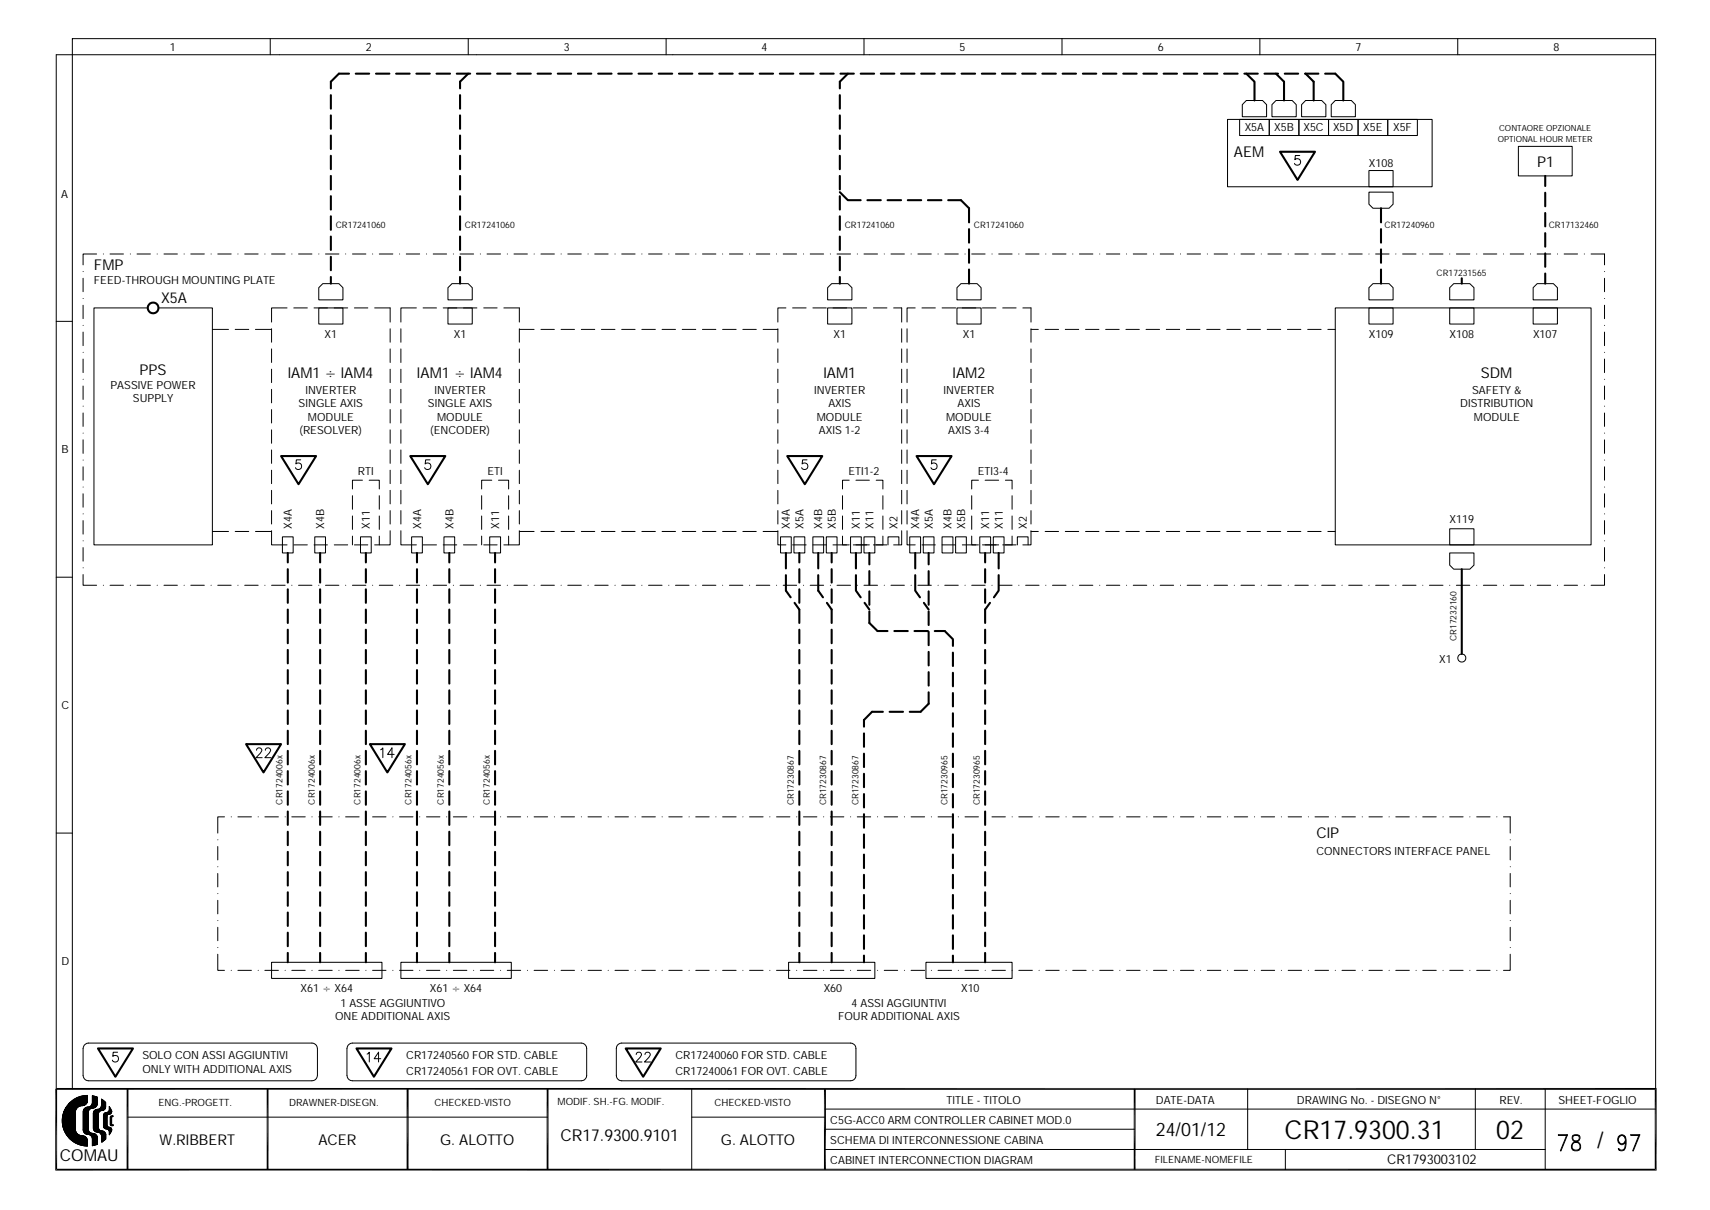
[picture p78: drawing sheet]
<svg xmlns="http://www.w3.org/2000/svg" width="297mm" height="210mm" viewBox="0 0 297 210" stroke-linecap="round" stroke-linejoin="round" font-family="sans-serif">
<defs><g id="words">
<g font-size="4.5">
<text x="222.9" y="197.5">CR17.9300.31</text>
<text x="259.6" y="197.5">02</text>
</g>
<text font-size="3.9" x="277.1" y="199.2">/</text>
<text font-size="3.2" x="200.5" y="197.1">24/01/12</text>
<g font-size="2.9">
<text x="10.4" y="201.5">COMAU</text>
<text x="97.2" y="198">CR17.9300.9101</text>
</g>
<g font-size="2.6">
<text x="214.1" y="27.3">AEM</text>
<text x="266.7" y="28.9">P1</text>
<text x="16.3" y="46.9">FMP</text>
<text x="28" y="52.5">X5A</text>
<text x="24.2" y="65.1">PPS</text>
<text x="49.9" y="65.6">IAM1 ÷ IAM4</text>
<text x="72.3" y="65.6">IAM1 ÷ IAM4</text>
<text x="142.9" y="65.6">IAM1</text>
<text x="165.3" y="65.6">IAM2</text>
<text x="256.9" y="65.6">SDM</text>
<text x="228.4" y="145.5">CIP</text>
<text x="27.7" y="198.7">W.RIBBERT</text>
<text x="55.2" y="198.7">ACER</text>
<text x="76.4" y="198.7">G. ALOTTO</text>
<text x="125.1" y="198.7">G. ALOTTO</text>
</g>
<text font-size="2.3" x="240.7" y="202">CR1793003102</text>
<g font-size="1.9">
<text x="29.4" y="8.8">1</text>
<text x="63.5" y="8.8">2</text>
<text x="97.8" y="8.8">3</text>
<text x="132.1" y="8.8">4</text>
<text x="166.5" y="8.8">5</text>
<text x="200.9" y="8.8">6</text>
<text x="235.2" y="8.8">7</text>
<text x="269.5" y="8.8">8</text>
<text x="216" y="22.8">X5A</text>
<text x="221.1" y="22.8">X5B</text>
<text x="226.2" y="22.8">X5C</text>
<text x="231.3" y="22.8">X5D</text>
<text x="236.5" y="22.8">X5E</text>
<text x="241.7" y="22.8">X5F</text>
<text x="237.5" y="28.9">X108</text>
<text x="10.6" y="34.3">A</text>
<text x="16.3" y="49.2">FEED-THROUGH MOUNTING PLATE</text>
<text x="56.3" y="58.6">X1</text>
<text x="78.7" y="58.6">X1</text>
<text x="144.6" y="58.6">X1</text>
<text x="167" y="58.6">X1</text>
<text x="237.5" y="58.6">X109</text>
<text x="251.5" y="58.6">X108</text>
<text x="266" y="58.6">X107</text>
<text x="19.2" y="67.4">PASSIVE POWER</text>
<text x="23.1" y="69.8">SUPPLY</text>
<text x="51.8" y="70.7">SINGLE AXIS</text>
<text x="53" y="68.4">INVERTER</text>
<text x="74.3" y="70.7">SINGLE AXIS</text>
<text x="75.4" y="68.4">INVERTER</text>
<text x="141.3" y="68.4">INVERTER</text>
<text x="143.7" y="70.7">AXIS</text>
<text x="163.7" y="68.4">INVERTER</text>
<text x="166.1" y="70.7">AXIS</text>
<text x="253.3" y="70.7">DISTRIBUTION</text>
<text x="255.4" y="68.4">SAFETY &amp;</text>
<text x="52" y="75.4">(RESOLVER)</text>
<text x="53.4" y="73">MODULE</text>
<text x="74.6" y="75.4">(ENCODER)</text>
<text x="75.8" y="73">MODULE</text>
<text x="141.7" y="73">MODULE</text>
<text x="142.1" y="75.4">AXIS 1-2</text>
<text x="164.1" y="73">MODULE</text>
<text x="164.5" y="75.4">AXIS 3-4</text>
<text x="255.7" y="73">MODULE</text>
<text x="10.7" y="78.6">B</text>
<text x="62.1" y="82.4">RTI</text>
<text x="84.6" y="82.4">ETI</text>
<text x="147.2" y="82.4">ETI1-2</text>
<text x="169.6" y="82.4">ETI3-4</text>
<text x="50.6" y="91.7" transform="rotate(-90 50.6 91.7)">X4A</text>
<text x="56.2" y="91.7" transform="rotate(-90 56.2 91.7)">X4B</text>
<text x="64.2" y="91.7" transform="rotate(-90 64.2 91.7)">X11</text>
<text x="73" y="91.7" transform="rotate(-90 73 91.7)">X4A</text>
<text x="78.7" y="91.7" transform="rotate(-90 78.7 91.7)">X4B</text>
<text x="86.6" y="91.7" transform="rotate(-90 86.6 91.7)">X11</text>
<text x="137.1" y="91.7" transform="rotate(-90 137.1 91.7)">X4A</text>
<text x="139.4" y="91.7" transform="rotate(-90 139.4 91.7)">X5A</text>
<text x="142.7" y="91.7" transform="rotate(-90 142.7 91.7)">X4B</text>
<text x="145" y="91.7" transform="rotate(-90 145 91.7)">X5B</text>
<text x="149.2" y="91.7" transform="rotate(-90 149.2 91.7)">X11</text>
<text x="151.5" y="91.7" transform="rotate(-90 151.5 91.7)">X11</text>
<text x="155.7" y="91.7" transform="rotate(-90 155.7 91.7)">X2</text>
<text x="159.5" y="91.7" transform="rotate(-90 159.5 91.7)">X4A</text>
<text x="161.8" y="91.7" transform="rotate(-90 161.8 91.7)">X5A</text>
<text x="165.1" y="91.7" transform="rotate(-90 165.1 91.7)">X4B</text>
<text x="167.4" y="91.7" transform="rotate(-90 167.4 91.7)">X5B</text>
<text x="171.6" y="91.7" transform="rotate(-90 171.6 91.7)">X11</text>
<text x="174" y="91.7" transform="rotate(-90 174 91.7)">X11</text>
<text x="178.2" y="91.7" transform="rotate(-90 178.2 91.7)">X2</text>
<text x="251.5" y="90.8">X119</text>
<text x="249.7" y="115.1">X1</text>
<text x="10.6" y="123">C</text>
<text x="228.4" y="148.2">CONNECTORS INTERFACE PANEL</text>
<text x="10.7" y="167.4">D</text>
<text x="52.2" y="172.1">X61 ÷ X64</text>
<text x="74.6" y="172.1">X61 ÷ X64</text>
<text x="142.9" y="172.1">X60</text>
<text x="166.8" y="172.1">X10</text>
<text x="58.1" y="177">ONE ADDITIONAL AXIS</text>
<text x="59.1" y="174.6">1 ASSE AGGIUNTIVO</text>
<text x="145.4" y="177">FOUR ADDITIONAL AXIS</text>
<text x="147.7" y="174.6">4 ASSI AGGIUNTIVI</text>
<text x="24.7" y="183.8">SOLO CON ASSI AGGIUNTIVI</text>
<text x="70.5" y="183.8">CR17240560 FOR STD. CABLE</text>
<text x="117.2" y="183.8">CR17240060 FOR STD. CABLE</text>
<text x="24.7" y="186.1">ONLY WITH ADDITIONAL AXIS</text>
<text x="70.5" y="186.6">CR17240561 FOR OVT. CABLE</text>
<text x="117.2" y="186.6">CR17240061 FOR OVT. CABLE</text>
<text x="164.2" y="191.5">TITLE - TITOLO</text>
<text x="200.6" y="191.5">DATE-DATA</text>
<text x="225" y="191.5">DRAWING No. - DISEGNO N°</text>
<text x="260.2" y="191.5">REV.</text>
<text x="270.4" y="191.5">SHEET-FOGLIO</text>
<text x="144.1" y="195">C5G-ACC0 ARM CONTROLLER CABINET MOD.0</text>
<text x="144.1" y="198.5">SCHEMA DI INTERCONNESSIONE CABINA</text>
<text x="144.1" y="202">CABINET INTERCONNECTION DIAGRAM</text>
</g>
<g font-size="1.7">
<text x="27.5" y="191.9">ENG.-PROGETT.</text>
<text x="50.2" y="191.9">DRAWNER-DISEGN.</text>
<text x="75.4" y="191.9">CHECKED-VISTO</text>
<text x="96.7" y="191.7">MODIF. SH.-FG. MODIF.</text>
<text x="124" y="191.9">CHECKED-VISTO</text>
<text x="200.4" y="201.7">FILENAME-NOMEFILE</text>
</g>
<g font-size="1.5">
<text x="260.1" y="22.7">CONTAORE OPZIONALE</text>
<text x="259.9" y="24.7">OPTIONAL HOUR METER</text>
<text x="58.3" y="39.6">CR17241060</text>
<text x="80.7" y="39.6">CR17241060</text>
<text x="146.6" y="39.6">CR17241060</text>
<text x="169" y="39.6">CR17241060</text>
<text x="240.2" y="39.6">CR17240960</text>
<text x="268.7" y="39.6">CR17132460</text>
<text x="249.3" y="47.8">CR17231565</text>
<text x="252.7" y="111.2" transform="rotate(-90 252.7 111.2)">CR17232160</text>
<text x="49" y="139.6" transform="rotate(-90 49 139.6)">CR1724006x</text>
<text x="54.6" y="139.6" transform="rotate(-90 54.6 139.6)">CR1724006x</text>
<text x="62.5" y="139.6" transform="rotate(-90 62.5 139.6)">CR1724006x</text>
<text x="71.4" y="139.6" transform="rotate(-90 71.4 139.6)">CR1724056x</text>
<text x="77" y="139.6" transform="rotate(-90 77 139.6)">CR1724056x</text>
<text x="85" y="139.6" transform="rotate(-90 85 139.6)">CR1724056x</text>
<text x="137.8" y="139.7" transform="rotate(-90 137.8 139.7)">CR17230867</text>
<text x="143.4" y="139.7" transform="rotate(-90 143.4 139.7)">CR17230867</text>
<text x="149" y="139.7" transform="rotate(-90 149 139.7)">CR17230867</text>
<text x="164.4" y="139.7" transform="rotate(-90 164.4 139.7)">CR17230965</text>
<text x="170" y="139.7" transform="rotate(-90 170 139.7)">CR17230965</text>
</g>
</g></defs>
<g fill="none" stroke="#000" stroke-width=".17">
<path d="M46.9 6.7v2.8M81.2 6.7v2.8M115.6 6.7v2.8M149.9 6.7v2.8M184.3 6.7v2.8M216.2 17.4h2.9l.7 .8v2h-4.3v-2zM218.6 6.7v2.8M221.4 17.4h2.8l.7 .8v2h-4.2v-2zM226.5 17.4h2.8l.7 .8v2h-4.2v-2zM231.7 17.4h2.8l.7 .8v2h-4.2v-2zM252.9 6.7v2.8M287.3 9.5h-277.5v179.4"/>
<path d="M213 20.7h35.5v11.7h-35.5zM215.1 20.7h5.1v2.8h-5.1zM220.2 20.7h5.2v2.8h-5.2zM225.4 20.7h5.1v2.8h-5.1zM225.5 27h-.8v.7a.57 .57 0 0 1 .8 0 .57 .57 0 0 1-.1 .8 .57 .57 0 0 1-.8-.2M230.5 20.7h5.1v2.8h-5.1zM235.6 20.7h5.2v2.8h-5.2zM237.5 33.3h4.2v2.1l-.7 .7h-2.8l-.7-.7zM237.5 29.6h4.2v2.8h-4.2zM240.8 20.7h5.1v2.8h-5.1zM263.4 25.4h9.4v5.1h-9.4zM9.8 55.7h2.8"/>
<path d="M14.4 47.1h.1M14.4 51.8h.1M14.4 56.4h.1M14.4 48.3v2.3M14.4 53v2.3M14.4 57.6v2.4M16.8 44.1h-2.4v1.8M17.9 44.1h.1M19.1 44.1h2.3M22.6 44.1h.1M23.8 44.1h2.3M25.6 53.4h-9.3v41.1h20.6v-41.1h-9.4"/>
<path d="M27.3 44.1h.1M28.4 44.1h2.4M31.9 44.1h.1M33.1 44.1h2.4M36.6 44.1h.1M36.9 57.1h2.7M37.8 44.1h2.3M40.8 57.1h2.4M41.3 44.1h.1M42.5 44.1h2.3M44.3 57.1h2.8M46 44.1h.1"/>
<path d="M47.1 44.1h2.4M47.1 57v2.4M49.8 53.4h-2.7v2.5M50.6 44.1h.1M51 53.4h2.3M51.8 44.1h2.3M54.5 53.4h2.3M55.3 53.4h4.2v2.8h-4.2zM55.3 49.9l.7-.7h2.8l.7 .7v2.1h-4.2zM55.3 44.1h.1M56.5 44.1h2.3M58 53.4h2.3"/>
<path d="M60 44.1h.1M61.2 44.1h2.3M61.5 53.4h2.3M64.6 44.1h.1M65 53.4h2.7v2.5M65.8 44.1h2.4M67.7 57v2.4M69.3 44.1h.1M69.6 57v2.4M70.5 44.1h2.3M72.2 53.4h-2.6v2.5M73.4 53.4h2.3"/>
<path d="M74 44.1h.1M75.2 44.1h2.3M76.9 53.4h2.3M77.7 53.4h4.2v2.8h-4.2zM77.7 49.9l.7-.7h2.8l.7 .7v2.1h-4.2zM78.7 44.1h.1M79.8 44.1h2.4M80.4 53.4h2.3M83.3 44.1h.1M83.9 53.4h2.4M84.5 44.1h2.3M87.4 53.4h2.7v2.5"/>
<path d="M88 44.1h.1M89.2 44.1h2.3M90.1 57.1h2.6M90.1 57v2.4M92.7 44.1h.1M93.9 44.1h2.3M93.9 57.1h2.3M97.3 44.1h.1M97.3 57.1h2.4M98.5 44.1h2.4M100.9 57.1h2.3M102 44.1h.1"/>
<path d="M103.2 44.1h2.3M104.4 57.1h2.3M106.7 44.1h.1M107.9 44.1h2.3M107.9 57.1h2.3M111.4 44.1h.1M111.4 57.1h2.3M112.5 44.1h2.4M114.9 57.1h2.3M116 44.1h.1M117.2 44.1h2.3M118.4 57.1h2.3"/>
<path d="M120.7 44.1h.1M121.9 44.1h2.3M121.9 57.1h2.3M125.4 44.1h.1M125.4 57.1h2.3M126.6 44.1h2.3M128.9 57.1h2.3M130 44.1h.1M131.2 44.1h2.4M132.4 57.1h2.6M134.7 44.1h.1M135 57v2.4"/>
<path d="M135.9 44.1h2.3M136.4 53.4h-1.4v2.5M137.5 53.4h2.4M139.4 44.1h.1M140.6 44.1h2.3M141 53.4h2.4M143.6 49.9l.7-.7h2.8l.7 .7v2.1h-4.2zM143.6 53.4h4.2v2.8h-4.2zM144.1 44.1h.1M144.5 53.4h2.4M145.2 44.1h2.4M148 53.4h2.4"/>
<path d="M148.7 44.1h.1M149.9 44.1h2.4M151.5 53.4h2.4M153.4 44.1h.1M154.6 44.1h2.3M155 53.4h1.4v2.5M156.4 57v2.4M157.4 57v2.4M158.1 44.1h.1M158.8 53.4h-1.4v2.5M159.3 44.1h2.3M160 53.4h2.3"/>
<path d="M162.8 44.1h.1M163.4 53.4h2.4M163.9 44.1h2.4M166 49.9l.7-.7h2.8l.7 .7v2.1h-4.2zM166 53.4h4.2v2.8h-4.2zM167 53.4h2.3M167.4 44.1h.1M168.6 44.1h2.3M170.5 53.4h2.3M172.1 44.1h.1M173.3 44.1h2.3M174 53.4h2.3"/>
<path d="M176.8 44.1h.1M177.5 53.4h1.4v2.5M177.9 44.1h2.4M178.9 57.1h1.2M178.9 57v2.4M181.3 57.1h2.4M181.4 44.1h.1M182.6 44.1h2.4M184.8 57.1h2.4M186.1 44.1h.1M187.3 44.1h2.3M188.3 57.1h2.4"/>
<path d="M190.8 44.1h.1M191.8 57.1h2.4M192 44.1h2.3M195.3 57.1h2.4M195.5 44.1h.1M196.6 44.1h2.4M198.8 57.1h2.4M200.1 44.1h.1M201.3 44.1h2.3M202.4 57.1h2.3M204.8 44.1h.1M205.8 57.1h2.4"/>
<path d="M206 44.1h2.3M209.4 57.1h2.3M209.5 44.1h.1M210.7 44.1h2.3M212.9 57.1h2.3M214.1 44.1h.1M215.3 44.1h2.4M216.4 57.1h2.3M218.8 44.1h.1M219.9 57.1h2.3M220 44.1h2.3M223.4 57.1h2.3"/>
<path d="M223.5 44.1h.1M224.7 44.1h2.3M226.9 57.1h2.3M228.2 44.1h.1M229.3 44.1h2.4M230.4 57.1h1.3M231.7 53.4h44.4v41.1h-44.4zM232.8 44.1h.1M234 44.1h2.3M237.5 53.4h4.2v2.8h-4.2zM237.5 44.1h.1M238.2 49.2h2.8l.7 .7v2.1h-4.2v-2.1z"/>
<path d="M238.7 44.1h2.3M242.2 44.1h.1M243.4 44.1h2.3M246.8 44.1h.1M248 44.1h2.4M251.5 53.4h4.2v2.8h-4.2zM251.5 49.9l.7-.7h2.8l.7 .7v2.1h-4.2zM251.5 44.1h.1M252.7 44.1h2.3M256.2 44.1h.1M257.4 44.1h2.3M260.9 44.1h.1"/>
<path d="M262 44.1h2.4M265.5 44.1h.1M266 49.9l.7-.7h2.8l.7 .7v2.1h-4.2zM266 53.4h4.2v2.8h-4.2zM266.7 44.1h2.3M270.2 44.1h.1M271.4 44.1h2.3M274.9 44.1h.1M276.1 44.1h2.3v1.8M278.4 48.3v2.3M278.4 53v2.3M278.4 57.6v2.4"/>
<path d="M278.4 47.1h.1M278.4 51.8h.1M278.4 56.4h.1M14.4 61.1h.1M14.4 65.8h.1M14.4 70.5h.1M14.4 75.1h.1M14.4 79.8h.1M14.4 62.3v2.3M14.4 67v2.3M14.4 71.6v2.4M14.4 76.3v2.3"/>
<path d="M47.1 60.5v2.4M47.1 64v2.4M47.1 67.5v2.4M47.1 71v2.4M47.1 74.6v2.3M47.1 78.1v2.3M52.2 79.8h-.8v.7a.56 .56 0 0 1 .8 0 .56 .56 0 0 1-.1 .8 .56 .56 0 0 1-.8-.2M67.7 60.5v2.4M67.7 64v2.4M67.7 67.5v2.4M67.7 71v2.4M67.7 74.6v2.3"/>
<path d="M67.7 78.1v2.3M69.6 60.5v2.4M69.6 64v2.4M69.6 67.5v2.4M69.6 71v2.4M69.6 74.6v2.3M69.6 78.1v2.3M74.6 79.8h-.7l-.1 .7a.57 .57 0 0 1 .8 0 .57 .57 0 0 1-.1 .8 .57 .57 0 0 1-.8-.2M90.1 60.5v2.4M90.1 64v2.4M90.1 67.5v2.4M90.1 71v2.4"/>
<path d="M90.1 74.6v2.3M90.1 78.1v2.3M135 60.5v2.4M135 64v2.4M135 67.5v2.4M135 71v2.4M135 74.6v2.3M135 78.1v2.3M140 79.8h-.7l-.1 .7a.57 .57 0 0 1 .8 0 .57 .57 0 0 1-.1 .8 .57 .57 0 0 1-.8-.2M156.4 60.5v2.4M156.4 64v2.4M156.4 67.5v2.4"/>
<path d="M156.4 71v2.4M156.4 74.6v2.3M156.4 78.1v2.3M157.4 60.5v2.4M157.4 64v2.4M157.4 67.5v2.4M157.4 71v2.4M157.4 74.6v2.3M157.4 78.1v2.3M162.4 79.8h-.7l-.1 .7a.56 .56 0 0 1 .9 0 .56 .56 0 0 1-.2 .8 .56 .56 0 0 1-.8-.2M178.9 60.5v2.4M178.9 64v2.4"/>
<path d="M178.9 67.5v2.4M178.9 71v2.4M178.9 74.6v2.3M178.9 78.1v2.3M278.4 62.3v2.3M278.4 67v2.3M278.4 71.6v2.4M278.4 76.3v2.3M278.4 61.1h.1M278.4 65.8h.1M278.4 70.5h.1M278.4 75.1h.1"/>
<path d="M278.4 79.8h.1M14.4 99.7v1.8h2.4M14.4 84.5h.1M14.4 89.1h.1M14.4 93.8h.1M14.4 98.5h.1M14.4 81v2.3M14.4 85.7v2.3M14.4 90.3v2.4M14.4 95v2.3M36.9 92.2h2.7M40.8 92.2h2.4"/>
<path d="M44.3 92.2h2.8M47.1 92.1v2.4h2.7M47.1 81.6v2.3M47.1 85.1v2.3M47.1 88.6v2.3M49 93.1h1.9v2.8h-1.9zM51 94.5h2.3M54.5 94.5h2.3M54.6 93.1h1.9v2.8h-1.9zM58 94.5h2.3M61.2 86v2.3M61.2 89.5v2.3"/>
<path d="M61.2 93v1.5M61.5 94.5h2.3M62.5 93.1h1.9v2.8h-1.9zM62.9 83.3h-1.7v1.5M64.1 83.3h1.7v1.5M65.8 86v2.3M65.8 89.5v2.3M65.8 93v1.5M67.7 92.1v2.4h-2.7M67.7 81.6v2.3M67.7 85.1v2.3M67.7 88.6v2.3"/>
<path d="M69.6 92.1v2.4h2.6M69.6 81.6v2.3M69.6 85.1v2.3M69.6 88.6v2.3M71.4 93.1h1.9v2.8h-1.9zM73.4 94.5h2.3M76.9 94.5h2.3M77 93.1h1.9v2.8h-1.9zM80.4 94.5h2.3M83.6 86v2.3M83.6 89.5v2.3M83.6 93v1.5"/>
<path d="M83.9 94.5h2.4M85 93.1h1.8v2.8h-1.8zM85.3 83.3h-1.7v1.5M86.5 83.3h1.7v1.5M88.2 86v2.3M88.2 89.5v2.3M88.2 93v1.5M90.1 92.1v2.4h-2.7M90.1 92.2h2.6M90.1 81.6v2.3M90.1 85.1v2.3M90.1 88.6v2.3"/>
<path d="M93.9 92.2h2.3M97.3 92.2h2.4M100.9 92.2h2.3M104.4 92.2h2.3M107.9 92.2h2.3M111.4 92.2h2.3M114.9 92.2h2.3M118.4 92.2h2.3M121.9 92.2h2.3M125.4 92.2h2.3M128.9 92.2h2.3M132.4 92.2h2.6"/>
<path d="M135 92.1v2.4h1.4M135 81.6v2.3M135 85.1v2.3M135 88.6v2.3M135.4 93.1h1.9v2.8h-1.9zM137.5 94.5h2.4M137.8 93.1h1.8v2.8h-1.8zM141 93.1h1.9v2.8h-1.9zM141 94.5h2.4M143.4 93.1h1.8v2.8h-1.8zM144.5 94.5h2.4M146.2 93v1.5h1.1"/>
<path d="M146.2 86v2.3M146.2 89.5v2.3M147.3 83.3h-1.1v1.5M147.6 93.1h1.8v2.8h-1.8zM148 94.5h2.8M148.5 83.3h2.3M149.9 93.1h1.9v2.8h-1.9zM151.5 94.5h2.4M152 83.3h1.2v1.5M153.2 86v2.3M153.2 89.5v2.3M153.2 93v1.5"/>
<path d="M154.1 94.5v-1.4h1.9v1.4M156.4 92.1v2.4h-1.4M156.4 81.6v2.3M156.4 85.1v2.3M156.4 88.6v2.3M157.4 92.1v2.4h1.4M157.4 81.6v2.3M157.4 85.1v2.3M157.4 88.6v2.3M157.8 93.1h1.9v2.8h-1.9zM160 94.5h2.3M160.2 93.1h1.9v2.8h-1.9z"/>
<path d="M163.4 93.1h1.9v2.8h-1.9zM163.4 94.5h2.4M165.8 93.1h1.9v2.8h-1.9zM167 94.5h2.3M168.6 93v1.5h1.2M168.6 86v2.3M168.6 89.5v2.3M169.8 83.3h-1.2v1.5M170 93.1h1.9v2.8h-1.9zM170.5 94.5h2.8M170.9 83.3h2.4M172.3 93.1h1.9v2.8h-1.9z"/>
<path d="M174 94.5h2.3M174.4 83.3h1.2v1.5M175.6 86v2.3M175.6 89.5v2.3M175.6 93v1.5M176.5 94.5v-1.4h1.9v1.4M178.9 92.1v2.4h-1.4M178.9 92.2h1.2M178.9 81.6v2.3M178.9 85.1v2.3M178.9 88.6v2.3M181.3 92.2h2.4"/>
<path d="M184.8 92.2h2.4M188.3 92.2h2.4M191.8 92.2h2.4M195.3 92.2h2.4M198.8 92.2h2.4M202.4 92.2h2.3M205.8 92.2h2.4M209.4 92.2h2.3M212.9 92.2h2.3M216.4 92.2h2.3M219.9 92.2h2.3M223.4 92.2h2.3"/>
<path d="M226.9 92.2h2.3M230.4 92.2h1.3M251.5 91.7h4.2v2.8h-4.2zM251.5 95.9h4.2v2.1l-.7 .7h-2.8l-.7-.7zM278.4 99.7v1.8h-2.3M278.4 81v2.3M278.4 85.7v2.3M278.4 90.3v2.4M278.4 95v2.3M278.4 84.5h.1M278.4 89.1h.1M278.4 93.8h.1"/>
<path d="M278.4 98.5h.1M9.8 100.1h2.8M17.9 101.5h.1M19.1 101.5h2.3M22.6 101.5h.1M23.8 101.5h2.3M27.3 101.5h.1M28.4 101.5h2.4M31.9 101.5h.1M33.1 101.5h2.4M36.6 101.5h.1M37.8 101.5h2.3"/>
<path d="M41.3 101.5h.1M42.5 101.5h2.3M46 101.5h.1M47.1 101.5h2.4M50.6 101.5h.1M51.8 101.5h2.3M55.3 101.5h.1M56.5 101.5h2.3M60 101.5h.1M61.2 101.5h2.3M64.6 101.5h.1M65.8 101.5h2.4"/>
<path d="M69.3 101.5h.1M70.5 101.5h2.3M74 101.5h.1M75.2 101.5h2.3M78.7 101.5h.1M79.8 101.5h2.4M83.3 101.5h.1M84.5 101.5h2.3M88 101.5h.1M89.2 101.5h2.3M92.7 101.5h.1M93.9 101.5h2.3"/>
<path d="M97.3 101.5h.1M98.5 101.5h2.4M102 101.5h.1M103.2 101.5h2.3M106.7 101.5h.1M107.9 101.5h2.3M111.4 101.5h.1M112.5 101.5h2.4M116 101.5h.1M117.2 101.5h2.3M120.7 101.5h.1M121.9 101.5h2.3"/>
<path d="M125.4 101.5h.1M126.6 101.5h2.3M130 101.5h.1M131.2 101.5h2.4M134.7 101.5h.1M135.9 101.5h2.3M139.4 101.5h.1M140.6 101.5h2.3M144.1 101.5h.1M145.2 101.5h2.4M148.7 101.5h.1M149.9 101.5h2.4"/>
<path d="M153.4 101.5h.1M154.6 101.5h2.3M158.1 101.5h.1M159.3 101.5h2.3M162.8 101.5h.1M163.9 101.5h2.4M167.4 101.5h.1M168.6 101.5h2.3M172.1 101.5h.1M173.3 101.5h2.3M176.8 101.5h.1M177.9 101.5h2.4"/>
<path d="M181.4 101.5h.1M182.6 101.5h2.4M186.1 101.5h.1M187.3 101.5h2.3M190.8 101.5h.1M192 101.5h2.3M195.5 101.5h.1M196.6 101.5h2.4M200.1 101.5h.1M201.3 101.5h2.3M204.8 101.5h.1M206 101.5h2.3"/>
<path d="M209.5 101.5h.1M210.7 101.5h2.3M214.1 101.5h.1M215.3 101.5h2.4M218.8 101.5h.1M220 101.5h2.3M223.5 101.5h.1M224.7 101.5h2.3M228.2 101.5h.1M229.3 101.5h2.4M232.8 101.5h.1M234 101.5h2.3"/>
<path d="M237.5 101.5h.1M238.7 101.5h2.3M242.2 101.5h.1M243.4 101.5h2.3M246.8 101.5h.1M248 101.5h2.4M251.5 101.5h.1M252.7 101.5h2.3M256.2 101.5h.1M257.4 101.5h2.3M260.9 101.5h.1M262 101.5h2.4"/>
<path d="M265.5 101.5h.1M266.7 101.5h2.3M270.2 101.5h.1M271.4 101.5h2.3M274.9 101.5h.1M44.5 130.1l.1-.2 .2-.2h.3l.2 .2a.52 .52 0 0 1-.1 .7l-.8 .8h1.1M46 130.1l.1-.2 .2-.2a.5 .5 0 0 1 .6 .4l-.2 .5-.7 .8h1M66 130.1l.4-.4v1.7M68.4 130.9h-1.2l.8-1.2v1.7M9.8 144.5h2.8M37.8 145.7h.1M37.8 150.4h.1"/>
<path d="M37.8 155h.1M37.8 159.7h.1M37.8 146.8v2.4M37.8 151.5v2.4M37.8 156.2v2.3M38.9 141.7h-1.1v2.8M40.1 141.7h.1M41.3 141.7h2.3M44.8 141.7h.1M46 141.7h2.3M49.5 141.7h.1M50.6 141.7h2.4"/>
<path d="M54.1 141.7h.1M55.3 141.7h2.3M58.8 141.7h.1M60 141.7h2.3M63.5 141.7h.1M64.6 141.7h2.4M68.2 141.7h.1M69.3 141.7h2.3M72.8 141.7h.1M74 141.7h2.3M77.5 141.7h.1M78.7 141.7h2.3"/>
<path d="M82.2 141.7h.1M83.3 141.7h2.4M86.8 141.7h.1M88 141.7h2.3M91.5 141.7h.1M92.7 141.7h2.3M96.2 141.7h.1M97.3 141.7h2.4M100.9 141.7h.1M102 141.7h2.4M105.5 141.7h.1M106.7 141.7h2.3"/>
<path d="M110.2 141.7h.1M111.4 141.7h2.3M114.9 141.7h.1M116 141.7h2.4M119.5 141.7h.1M120.7 141.7h2.3M124.2 141.7h.1M125.4 141.7h2.3M128.9 141.7h.1M130 141.7h2.4M133.6 141.7h.1M134.7 141.7h2.4"/>
<path d="M138.2 141.7h.1M139.4 141.7h2.3M142.9 141.7h.1M144.1 141.7h2.3M147.6 141.7h.1M148.7 141.7h2.4M152.3 141.7h.1M153.4 141.7h2.3M156.9 141.7h.1M158.1 141.7h2.3M161.6 141.7h.1M162.8 141.7h2.3"/>
<path d="M166.3 141.7h.1M167.4 141.7h2.4M170.9 141.7h.1M172.1 141.7h2.3M175.6 141.7h.1M176.8 141.7h2.3M180.3 141.7h.1M181.4 141.7h2.4M185 141.7h.1M186.1 141.7h2.3M189.6 141.7h.1M190.8 141.7h2.3"/>
<path d="M194.3 141.7h.1M195.5 141.7h2.3M199 141.7h.1M200.1 141.7h2.4M203.6 141.7h.1M204.8 141.7h2.3M208.3 141.7h.1M209.5 141.7h2.3M213 141.7h.1M214.1 141.7h2.4M217.7 141.7h.1M218.8 141.7h2.3"/>
<path d="M222.3 141.7h.1M223.5 141.7h2.3M227 141.7h.1M228.2 141.7h2.3M231.7 141.7h.1M232.8 141.7h2.4M236.3 141.7h.1M237.5 141.7h2.3M241 141.7h.1M242.2 141.7h2.3M245.7 141.7h.1M246.8 141.7h2.4"/>
<path d="M250.4 141.7h.1M251.5 141.7h2.4M255 141.7h.1M256.2 141.7h2.3M259.7 141.7h.1M260.9 141.7h1.1v2.8M262 146.8v2.4M262 151.5v2.4M262 156.2v2.3M262 145.7h.1M262 150.4h.1M262 155h.1"/>
<path d="M262 159.7h.1M37.8 165.5v2.8h1.1M37.8 164.4h.1M37.8 160.9v2.3M40.1 168.3h.1M41.3 168.3h2.3M44.8 168.3h.1M46 168.3h2.3M47.1 166.9h19.2v2.8h-19.2zM49.5 168.3h.1M50.6 168.3h2.4M54.1 168.3h.1"/>
<path d="M55.3 168.3h2.3M58.8 168.3h.1M60 168.3h2.3M63.5 168.3h.1M64.6 168.3h2.4M68.2 168.3h.1M69.3 168.3h2.3M69.6 166.9h19.1v2.8h-19.1zM72.8 168.3h.1M74 168.3h2.3M77.5 168.3h.1M78.7 168.3h2.3"/>
<path d="M82.2 168.3h.1M83.3 168.3h2.4M86.8 168.3h.1M88 168.3h2.3M91.5 168.3h.1M92.7 168.3h2.3M96.2 168.3h.1M97.3 168.3h2.4M100.9 168.3h.1M102 168.3h2.4M105.5 168.3h.1M106.7 168.3h2.3"/>
<path d="M110.2 168.3h.1M111.4 168.3h2.3M114.9 168.3h.1M116 168.3h2.4M119.5 168.3h.1M120.7 168.3h2.3M124.2 168.3h.1M125.4 168.3h2.3M128.9 168.3h.1M130 168.3h2.4M133.6 168.3h.1M134.7 168.3h2.4"/>
<path d="M136.8 166.9h15v2.8h-15zM138.2 168.3h.1M139.4 168.3h2.3M142.9 168.3h.1M144.1 168.3h2.3M147.6 168.3h.1M148.7 168.3h2.4M152.3 168.3h.1M153.4 168.3h2.3M156.9 168.3h.1M158.1 168.3h2.3M160.7 166.9h14.9v2.8h-14.9z"/>
<path d="M161.6 168.3h.1M162.8 168.3h2.3M166.3 168.3h.1M167.4 168.3h2.4M170.9 168.3h.1M172.1 168.3h2.3M175.6 168.3h.1M176.8 168.3h2.3M180.3 168.3h.1M181.4 168.3h2.4M185 168.3h.1M186.1 168.3h2.3"/>
<path d="M189.6 168.3h.1M190.8 168.3h2.3M194.3 168.3h.1M195.5 168.3h2.3M199 168.3h.1M200.1 168.3h2.4M203.6 168.3h.1M204.8 168.3h2.3M208.3 168.3h.1M209.5 168.3h2.3M213 168.3h.1M214.1 168.3h2.4"/>
<path d="M217.7 168.3h.1M218.8 168.3h2.3M222.3 168.3h.1M223.5 168.3h2.3M227 168.3h.1M228.2 168.3h2.3M231.7 168.3h.1M232.8 168.3h2.4M236.3 168.3h.1M237.5 168.3h2.3M241 168.3h.1M242.2 168.3h2.3"/>
<path d="M245.7 168.3h.1M246.8 168.3h2.4M250.4 168.3h.1M251.5 168.3h2.4M255 168.3h.1M256.2 168.3h2.3M259.7 168.3h.1M262 165.5v2.8h-1.1M262 160.9v2.3M262 164.4h.1M10.8 194l2.4 2.4M10.8 194.9l3.9 3.9"/>
<path d="M10.8 193.8l2.3 2.3M10.8 195.1l3.7 3.6M10.9 193.7l2.2 2.3-1.3 1.2M10.9 193.4l2.2 2.2M10.9 195.5l3.2 3.2M10.9 193.3l2.2 2.1M11 193.1l2.1 2.2M11 195.7l2.9 2.9M11 193l2.1 2.1M11.1 192.9l2 2M11.1 196l2.5 2.5M11.1 192.8l2 2-1.8 1.7"/>
<path d="M11.2 192.6l1.9 2M11.2 192.5l1.9 1.9M11.3 192.4l1.8 1.8M11.3 192.3l1.8 1.7M11.4 192.2l1.7 1.7M11.4 196.7l1.5 1.5M11.5 192.1l1.6 1.6M11.5 192l1.6 1.5M11.6 191.9l1.5 1.5M11.7 191.8l1.4 1.4M11.8 191.7l1.3 1.3M11.8 191.6l1.3 1.2"/>
<path d="M11.9 191.5l1.2 1.2M12 191.4l1.1 1.1M12.1 191.3l1.1 1.1M12.2 191.2l1.1 1.1M12.2 191.2l-.2 .2M12.3 191.1l1.1 1.1M12.4 191.1l1 1M12.4 191l1.1 1.1M12.6 188.9v-182.2h274.7v182.2M12.6 190.9l1 1.1M12.7 190.8l1 1.1M12.7 190.8l1.2 1.1"/>
<path d="M12.8 190.7l1.2 1.1M12.9 190.7l-1.5 1.4M13 190.6l1.1 1.2M13.1 190.6l1.2 1.2M13.1 196.2a1.39 1.39 0 0 0 1.5 .9 .83 .83 0 0 1 .6 .8M13.1 195.5l-1.5 1.5M13.1 195.3l-1.6 1.6M13.1 195.1l-1.6 1.7M13.1 195l-1.7 1.7M13.1 194.6l-1.8 1.8M13.1 194.4l-1.9 1.9 2.1 2.1 1.3-1.3M13.1 194.3l-1.9 1.9"/>
<path d="M13.1 194.1l-2 2M13.1 193.9l-2 2.1M13.1 193.8l-2.1 2M13.1 193.6l-2.1 2.1M13.1 193.4l-2.2 2.2M13.1 193.2l-2.2 2.2M13.1 193.1l-2.2 2.2 3.4 3.4 .9-.8M13.1 192.9l-2.2 2.2M13.1 192.7l-2.3 2.3M13.1 195.6l-1.4 1.5M13.1 195.8l-1.4 1.4M13.1 196.2l-1.2 1.2"/>
<path d="M13.1 196.3l-1.1 1.1M13.2 190.5l1.3 1.3M13.2 192.4l-2.4 2.4M13.2 196.4l-1.1 1.1M13.3 196.5l-1.1 1.1M13.3 196.6l-1 1.1-.4-.4M13.4 196.7l-1 1.1M13.4 190.4l1.3 1.3M13.5 196.8l-1.1 1M13.5 190.3l1.3 1.3M13.6 190.3l-2.5 2.5M13.6 196.8l-1 1.1"/>
<path d="M13.7 190.3l1.2 1.3M13.7 196.9l1.5 1.4M13.7 196.9l-1.1 1.1M13.8 190.3l1.2 1.2M13.8 190.2l-2.8 2.9M13.9 196.9l-1.2 1.2M13.9 190.2l1.2 1.2M14 197l1.2 1.2M14 197l-1.2 1.1M14.1 190.2l1 1M14.1 190.2l-3.2 3.1M14.1 197l-1.1 1.2"/>
<path d="M14.2 197l1 1M14.2 190.1l1 1M14.3 197l-1.2 1.3M14.4 197l.8 .8M14.4 196a.77 .77 0 0 0 .8 .8M14.4 194.9l.9 .8M14.4 195.2l1 .9-.6 .6M14.4 195.6l2.5 2.4M14.4 195.9l.9 .9M14.4 194.3l.9 .9M14.4 194.2l.9 .8M14.4 194l.9 .9"/>
<path d="M14.4 193.8l.9 .9M14.4 193.1l.9 .9M14.4 193l.9 .8M14.4 192.8l.9 .9M14.4 193.3l.9 .9M14.4 193.5l.9 .9M14.4 193.7l.9 .8M14.4 194.5l.9 .9M14.4 194.7l.9 .9M14.4 195l.9 .9M14.4 195.7l1.2 1.2M14.4 196.1l.8 .7"/>
<path d="M14.5 197l-1.3 1.3M14.5 192.7l.8 .8M14.5 190.1l.7 .7M14.5 192.5l.8 .8M14.5 190.1l-3.7 3.7M14.6 197.1l.5 .5M14.6 192.4l.7 .8M14.6 181.3l.5-.3 .2-.1h38.8a.99 .99 0 0 1 1 1v4.7a.95 .95 0 0 1-1 .9h-38.8a.94 .94 0 0 1-.9-.9v-4.7zM14.6 191.8l-1.3-1.3-2.1 2M14.6 190.1l.6 .5M14.6 192.3l.7 .7M14.7 197.1l-1.3 1.3"/>
<path d="M14.7 190l-3.9 4M14.7 192.2l.6 .6M14.8 190l.4 .4M14.8 197.2l-1.3 1.3M14.8 192.2l.6 .5M14.9 192.1l-.4 .4M14.9 190l-4.1 4.2 4.4 4.3M14.9 197.3l-1.2 1.2M14.9 192.1l.5 .5M14.9 190l.3 .3M15 197.4l-1.2 1.2M15 197.5l-1.1 1.1"/>
<path d="M15.1 192.1l.4 .4M15.1 197.6l-1 1.1M15.1 192.1l-.6 .6M15.1 191.2l-.5 .6M15.2 191l-.8 .8M15.2 197.7l-1 1M15.2 190.9a1 1 0 0 1-1.2 .9 1.16 1.16 0 0 0-.9 .9v3.5M15.2 190.9v-.9a4.4 4.4 0 0 0-4.4 4.4 4.4 4.4 0 0 0 4.4 4.4v-.9M15.2 197.9h.1M15.2 190.8l-1 1M15.2 190.6l-1.2 1.2M15.2 190.5l-1.5 1.5"/>
<path d="M15.2 190.3l-4.4 4.4 4.1 4.1M15.2 190.1l-4.4 4.4 4.3 4.3 .1-.1M15.2 190.1l-.1-.1-4.3 4.3 4.4 4.4M15.2 190.9l-.9-.8-3.4 3.4 2.2 2.3M15.2 198l-.7 .7M15.2 198.2l-.6 .6M15.2 198.4l-.4 .4M15.2 198.6l-.3 .2M15.2 192a.85 .85 0 0 0-.8 .8v3.2M15.2 196.8a.8 .8 0 0 1 .8 .8v1.1M15.2 192l.4 .4M15.3 195.8a.77 .77 0 0 0 .8 .8"/>
<path d="M15.3 193.3l-.9 .8M15.3 193.1l-.9 .9M15.3 193.4l-.9 .9M15.3 193.6l-.9 .9M15.3 193.8l-.9 .8M15.3 193.9l-.9 .9M15.3 194.3l-.9 .9M15.3 194.5l-.9 .8 2.5 2.5M15.3 194.6l-.9 .9M15.3 195.5l-.8 .8 .4 .4M15.3 195.7l-.7 .7M15.3 194.8l-.9 .9"/>
<path d="M15.3 194.1l-.9 .9M15.3 195l-.9 .8M15.3 195.1l-.9 .9M15.3 195.3l-.8 .9M15.3 195.8l-.7 .7M15.3 192.9l-.9 .9M15.3 192l-.9 .9M15.3 196l-.6 .6M15.4 192.7l-1 .9M15.4 192l.3 .3M15.4 196.3l-.5 .4M15.5 196.4l-.4 .4"/>
<path d="M15.5 192l.3 .3M15.6 192l-1.2 1.1M15.6 196.4l-.4 .4M15.7 196.5l-.3 .3M15.7 191.9l.4 .3M15.8 196.5l1.1 1.2M15.8 196.6l-.3 .2M15.8 191.8l.5 .4M15.9 191.7l.5 .5 .4-.4M15.9 196.6l-.3 .3M15.9 197.2l1 1M16 191.6l.5 .5"/>
<path d="M16 196.6l.9 .9M16 191.4l.6 .6M16 190.1l.9 .8M16 197.6l.9 .9M16 197.8l.8 .8 .1-.2M16 198.2l.5 .4 .4-.4M16 198.3l.4 .4M16 191.3l.7 .7M16 191.1l.8 .7M16 197.5l.9 .9M16 198l.6 .6M16 198.7h.1"/>
<path d="M16 190.9l.8 .8M16 190.8l.9 .8M16 190.6l.9 .8M16 190.4l.9 .9M16 190.2l.9 .9M16.1 196.6a.8 .8 0 0 1 .8 .8v1.1M16.1 196.6l-.4 .4M16.1 192.2a.8 .8 0 0 0-.8 .8v2.8M16.2 193.1v2.6a.77 .77 0 0 0 .9 .7 .73 .73 0 0 1 .5 .7v1.1l.8-.6-.1-1-.2-.3-.4-.1M16.2 193.2a.8 .8 0 0 1 .9-.8l.5-.4v-1.3l.7 .5v1l-.2 .3-.8 .3-.2 .3v2.5M16.2 195.8l.6 .6 .4-.4M16.2 195.6l.8 .8 .3-.3"/>
<path d="M16.2 194.9l.9 .9M16.2 194.7l.9 .9M16.2 193.7l.9 .9M16.2 193.4l.9 .8M16.2 195.2l2.2 2.2M16.2 196.6l.7 .7M16.2 193.5l.9 .9M16.2 193.9l.9 .9-.9 .9M16.2 195.4l1.1 1.1 .3-.3M16.2 194l.9 .9M16.2 194.2l.9 .9M16.2 194.4l.9 .9"/>
<path d="M16.2 194.6l.9 .8M16.2 195.1l2.2 2.1M16.2 193.2l.9 .8M16.2 190.1l-.2 .2M16.2 193l.9 .9M16.2 192.9l.9 .8M16.3 196l.3 .3M16.3 196.6l-.5 .5M16.3 190.1l.6 .7M16.3 192.8l.3-.3 .5 .6M16.3 192.8l.8 .7M16.3 190.2l-.3 .3"/>
<path d="M16.4 196.7l-.5 .5M16.4 192.7l.7 .7M16.4 196.7l.4 .4-.8 .8M16.5 192.6l.6 .6M16.5 196.7l-.5 .6M16.6 196.8l-.6 .6M16.6 190.2l-.6 .6M16.7 196.9l-.7 .6M16.7 192.5l.5 .4M16.8 197l-.8 .7M16.8 192.5l-.6 .6M16.8 192.4l.5 .4"/>
<path d="M16.9 190.3l-.9-.2v1.2a.77 .77 0 0 1-.8 .7M16.9 190.3v1.1a.76 .76 0 0 1-.8 .8M16.9 191.5l-.7 .7M16.9 191.3l-.9 .9-.4-.3M16.9 190.8l-2.5 2.5M16.9 190.7l-1 .9M16.9 190.5l-.9 .8M16.9 190.3l-.9 .9M16.9 191.2l-1.2 1.1M16.9 191l-2.5 2.4M16.9 190.4l-.2-.1-.7 .7M16.9 190.6l-.4-.4-.5 .5"/>
<path d="M16.9 197.2l-.9 .9M16.9 198.5l-.9 .2M16.9 198l-.7 .7-.2-.2M16.9 197.4l-.9 .8M16.9 197.5l-.9 .9M16.9 197.7l-.9 .9M16.9 197.9l-.9 .8M17.1 195.6l.2 .5 .4 .1M17.1 193.8l-.9 .8M17.1 193.9l-.9 .9M17.1 194.1l-.9 .9M17.1 195l-.9 .8"/>
<path d="M17.1 195.3l-.8 .8M17.1 195.5l-.7 .7M17.1 193.6l-.9 .9M17.1 195.1l-.9 .9M17.1 194.6l-.9 .9M17.1 194.4l-.9 .9M17.1 194.3l-.9 .8M17.1 193.4l-.9 .9M17.1 193.2l-.9 .9M17.1 195.6l-.6 .7M17.1 195.8l-.5 .5M17.1 196.4l.3-.3 1 1"/>
<path d="M17.1 192.4l.3 .3M17.1 193l-.9 .9M17.2 195.9l-.5 .5M17.3 192.8l-.3-.4-.8 .8M17.4 192.3l.3 .4M17.4 196.6l.5-.4 .4 .5M17.4 192.2l.5 .4M17.5 192.1l.5 .5M17.6 192.7l-.3-.4-1.1 1.1M17.6 192l.5 .5M17.6 191.8l.6 .6M17.6 191.3l.7 .7"/>
<path d="M17.6 191.1l.7 .8M17.6 191l.7 .7M17.6 197.5l.4 .4M17.6 197.2l.6 .6M17.6 197.4l.5 .4M17.6 197.7l.3 .3M17.6 197.9l.2 .1M17.7 190.7l-.1 .1 .7 .7M17.7 196.2l.7 .7M17.7 196.2l-.3 .3M17.8 190.8l.5 .6M17.8 190.8l-.2 .2"/>
<path d="M17.9 190.9l-.3 .2M17.9 193.4l.7 .6-.7 .6 .7 .6M17.9 193.5l.7 .7M18 193.4l.3-.4 .4 .4M18 190.9l-.4 .4M18 196.3l-.5 .4 .9 .9M18 193.3l.6 .5-.7 .6 .7 .6-.6 .6M18.1 193.2l.5 .4-.7 .6 .7 .6-.6 .7 .3 .3M18.1 191l-.5 .5 .7 .7M18.1 196.3l-.5 .6M18.2 193.1l.4 .4M18.2 191.1l-.6 .6 .7 .6"/>
<path d="M18.2 196.4l-.6 .6 .7 .7M18.3 191.2l-.7 .6M18.3 196.5l-.7 .7M18.3 196.6l-.7 .7M18.3 191.3l-.8 .8M18.3 191.4l-2.1 2.2M18.3 191.6l-2.1 2.2M18.3 192.1l-.5 .5M18.3 191.8l-.9 .9M18.3 192l-.6 .7M18.4 196.7h.1M18.4 197.5l-.7 .6-.1-.1"/>
<path d="M18.4 196.8l-.8 .7M18.4 196.9l-.8 .8M18.4 197.1l-.8 .7M18.4 197.3l-.8 .7M18.4 193l.4 .3M18.5 193l-.6 .6M18.6 194.3l-.7 .6 1.4 1.4M18.6 194.1l-.7 .7 1.4 1.4M18.6 195.2l-.5 .5M18.6 193l.3 .3M18.6 195.3l-.4 .4M18.7 195.4l-.4 .4"/>
<path d="M18.7 192.9l.3 .4M18.8 195.5l-.4 .3M18.8 192.8l.4 .4M18.9 195.6l-.3 .2M18.9 192.8l.4 .3M18.9 195.6l.5 .4M18.9 192.7l.4 .3-.2 .2M19 192.5a.91 .91 0 0 1-.9 .6l-.2 .4v1.8a.57 .57 0 0 0 .7 .6l.3 .2 .1 .7M19 192.5v-.5l.4 .8-.1 .4-.6 .2-.1 .3v1.6l.7 .4 .1 .3-.4 .8M19 196.5l.1 .1M19 196.3l.2 .2M19 192.5l.4 .4"/>
<path d="M19 192.3l.4 .4M19 192.1l.2 .3M19 192h.1M19 196.8h.1M19 192.1v.1M19 195.6l-.3 .3M19.1 192.2l-.1 .2M19.1 195.6l.3 .2M19.1 193.9v1.2l.3 .2h.2v-.2M19.1 194.4l.3 .2M19.1 194.2l.3 .3M19.1 195.1l.2 .2 .2-.2"/>
<path d="M19.1 194.7l.3 .3M19.1 194.6l.3 .2M19.1 194.9l.4 .4 .1-.2M19.1 194l.3 .3M19.1 193.9l.3 .2M19.2 195.6l-.4 .4M19.2 192.3l-.2 .2M19.2 196.4l-.2 .3M19.2 192.4l-1.3 1.3 .7 .6M19.3 192.5l-1.4 1.4 .7 .6-.7 .6 1.3 1.3M19.3 195.7l-.4 .4M19.3 192.7l-1.4 1.4 .7 .6-.7 .6 .6 .5"/>
<path d="M19.3 195.8l-.4 .4M19.4 193.8v1.3h.2M19.4 193.8l.2-.2a.33 .33 0 0 0-.5 .3M19.4 193.9l-.3 .2M19.4 194.6l-.3 .2M19.4 195.1l-.2 .1M19.4 194.9l-.3 .2M19.4 196.1l-.4 .4M19.4 193.6l.1 .1M19.4 194.4l-.3 .2M19.4 194.2l-.3 .2M19.4 194l-.3 .3"/>
<path d="M19.4 194.7l-.3 .3M19.4 193.8l-.2-.2v.1l.2 .2M19.4 192.8l-.5 .5M19.4 195.9l-.4 .4M19.5 193.6l-.4 .3M19.5 193.6h.1M19.5 195.1l.1 .1M19.6 193.6l-.1 .1M20.4 182.5h-.8v.8a.57 .57 0 0 1 .8 0 .57 .57 0 0 1-.1 .8 .57 .57 0 0 1-.8-.2M22.1 193.8h72.9M60.4 181.3l.5-.3 .3-.1h39.7a.95 .95 0 0 1 .9 1v4.7a.95 .95 0 0 1-.9 .9h-39.7a.94 .94 0 0 1-1-.9v-4.7zM63.7 182.9l.4-.4v1.7"/>
<path d="M66.1 183.7h-1.2l.8-1.2v1.7M107.1 181.3l.5-.3 .3-.1h39.7a.95 .95 0 0 1 .9 1v4.7a.91 .91 0 0 1-.9 .9h-39.7a.91 .91 0 0 1-1-.9v-4.7zM110.4 182.9v-.2l.3-.2h.3l.2 .2a.52 .52 0 0 1-.1 .7l-.8 .8h1.1M111.9 182.9l.1-.2 .2-.2h.3l.2 .2a.52 .52 0 0 1-.1 .7l-.8 .8h1.1M120 188.9v14M120 193.8h23.1M143.1 199.4h125M143.1 192.4h144.2M143.1 195.9h53.8M216.5 188.9v10.5M223 199.4v3.5M256 188.9v10.5"/>
<path d="M268.1 188.9v14M271.9 196.8l-1.2 2.8h.1l1.2-2.8h-1.6v.2h1.5M272.8 199.2l.3 .3M272.9 197a.71 .71 0 0 0 .3 1 .87 .87 0 0 1 .8 1.4 .79 .79 0 0 1-1.2-.3 .86 .86 0 0 1 .9-1.1 .61 .61 0 0 0 .4-.6 .61 .61 0 0 0-.4-.6zM272.9 197.1l.3-.1 .8 .1M273 197a.61 .61 0 0 0 .2 .9 .9 .9 0 0 1 1 .7 .9 .9 0 0 1-.5 1 .83 .83 0 0 1-1.1-.5 .83 .83 0 0 1 .6-1.1l.5-.1a.61 .61 0 0 0 .2-.9M274.1 199.2l-.3 .3M280.8 197.9l.2 .4 .3 .1 .5-.1 .2-.4M280.8 197.5l.2-.4 .3-.1 .5 .1 .2 .4M280.9 199.4l.3 .1 .6-.1M281.2 197a.82 .82 0 0 0-.4 .7 .82 .82 0 0 0 .4 .7M281.6 197l.3 .2a2.89 2.89 0 0 1-.2 2.3"/>
<path d="M282 198.2a.68 .68 0 0 1-.6 .4 .68 .68 0 0 1-.6-.4 .79 .79 0 0 1 .1-1.2 .79 .79 0 0 1 1.1 .2 3 3 0 0 1-.2 2.3 .65 .65 0 0 1-1-.3l.2 .3M282 197.8l-.1 .4-.3 .2M284.4 196.8l-1.1 2.8h.1l1.1-2.8h-1.6v.2h1.5"/>
<circle cx="253.6" cy="114.2" r=".7"/>
</g>
<g fill="none" stroke="#000" stroke-width=".36">
<path d="M57.4 16.5v2.4M60.6 12.8h-1.8l-1.4 1.4v1.1M61.7 12.8h2.4M65.2 12.8h2.4M68.7 12.8h2.4M72.2 12.8h2.4M75.7 12.8h2.4M79.2 12.8h2.4M79.8 16.5v2.4M81.2 12.8l-1.4 1.4v1.1M82.7 12.8h2.4M86.3 12.8h2.3"/>
<path d="M89.7 12.8h2.4M93.3 12.8h2.3M96.8 12.8h2.3M100.3 12.8h2.3M103.8 12.8h2.3M107.3 12.8h2.3M110.8 12.8h2.3M114.3 12.8h2.3M117.8 12.8h2.3M121.3 12.8h2.3M124.8 12.8h2.3M128.3 12.8h2.3"/>
<path d="M131.8 12.8h2.3M135.3 12.8h2.3M138.8 12.8h2.3M142.3 12.8h2.4M145.7 16.5v2.4M145.8 12.8h2.3M147.1 12.8l-1.4 1.4v1.1M149.3 12.8h2.4M152.8 12.8h2.4M156.3 12.8h2.4M159.8 12.8h2.4M163.3 12.8h2.4"/>
<path d="M166.8 12.8h2.4M170.3 12.8h2.4M173.8 12.8h2.4M177.4 12.8h2.3M180.8 12.8h2.4M184.4 12.8h2.3M187.9 12.8h2.3M191.4 12.8h2.3M194.9 12.8h2.3M198.4 12.8h2.3M201.9 12.8h2.3M205.4 12.8h2.3"/>
<path d="M208.9 12.8h2.3M212.4 12.8h2.3M215.9 12.8h2.3M216.2 12.8l1.5 1.4v3.2M219.4 12.8h2.3M221.4 12.8l1.4 1.4v3.2M222.9 12.8h2.3M226.4 12.8h2.3M226.5 12.8l1.4 1.4v3.2M229.9 12.8h1.8l1.4 1.4v3.2M57.4 20v2.3M57.4 23.5v2.4"/>
<path d="M57.4 27v2.4M57.4 30.5v2.4M57.4 34v2.4M57.4 37.5v2.4M79.8 20v2.3M79.8 23.5v2.4M79.8 27v2.4M79.8 30.5v2.4M79.8 34v2.4M79.8 37.5v2.4M145.7 33.3l1.4 1.4h2.2M145.7 20v2.3"/>
<path d="M145.7 23.5v2.4M145.7 27v2.4M145.7 30.5v2.4M145.7 34v2.4M145.7 37.5v2.4M150.5 34.7h2.3M154 34.7h2.3M157.5 34.7h2.3M161 34.7h2.3M164.5 34.7h2.2l1.4 1.4v2.5M168.1 39.7v2.4M222.1 26.3h6.1l-3.1 4.9z"/>
<path d="M239.6 36.1v2.5M239.6 39.7v2.4M268.1 30.5v1.8M268.1 33.4v2.4M268.1 36.9v2.4M57.4 41v2.4M57.4 44.5v2.4M57.4 48v1.2M79.8 41v2.4M79.8 44.5v2.4M79.8 48v1.2M145.7 41v2.4"/>
<path d="M145.7 44.5v2.4M145.7 48v1.2M168.1 43.3v2.3M168.1 46.8v2.4M239.6 43.3v2.3M239.6 46.8v2.4M253.6 48.3v.9M268.1 40.4v2.4M268.1 44v2.3M268.1 47.4v1.8M48.8 79.1h6l-3 4.9zM71.2 79.1h6.1l-3.1 4.9z"/>
<path d="M136.6 79.1h6.1l-3.1 4.9zM159 79.1h6.1l-3 4.9zM49.9 95.9v1.7M49.9 98.7v2.4M55.5 95.9v1.7M55.5 98.7v2.4M63.5 95.9v1.7M63.5 98.7v2.4M72.3 95.9v1.7M72.3 98.7v2.4M78 95.9v1.7M78 98.7v2.4"/>
<path d="M85.9 95.9v1.7M85.9 98.7v2.4M136.4 95.9v2.7M136.4 99.8v2.7l.8 1.1M138.7 95.9v1.7M138.7 98.7v2.4M142 95.9v2.7M142 99.8v2.7l.8 1.1M144.3 95.9v1.7M144.3 98.7v2.4M148.5 99.8v2.7l.8 1.1M148.5 95.9v2.7"/>
<path d="M150.8 95.9v2M150.8 99.1v2.3M158.8 99.8v2.7l.8 1.1M158.8 95.9v2.7M161.1 95.9v2M161.1 99.1v2.3M170.9 95.9v1.7M170.9 98.7v2.4M173.3 99.8v2.7l-.9 1.1M173.3 95.9v2.7M253.6 98.7v14.7M49.9 102.2v2.4"/>
<path d="M49.9 105.7v2.4M49.9 109.2v2.4M49.9 112.7v2.4M49.9 116.2v2.4M49.9 119.8v2.3M55.5 102.2v2.4M55.5 105.7v2.4M55.5 109.2v2.4M55.5 112.7v2.4M55.5 116.2v2.4M55.5 119.8v2.3M63.5 102.2v2.4"/>
<path d="M63.5 105.7v2.4M63.5 109.2v2.4M63.5 112.7v2.4M63.5 116.2v2.4M63.5 119.8v2.3M72.3 102.2v2.4M72.3 105.7v2.4M72.3 109.2v2.4M72.3 112.7v2.4M72.3 116.2v2.4M72.3 119.8v2.3M78 102.2v2.4"/>
<path d="M78 105.7v2.4M78 109.2v2.4M78 112.7v2.4M78 116.2v2.4M78 119.8v2.3M85.9 102.2v2.4M85.9 105.7v2.4M85.9 109.2v2.4M85.9 112.7v2.4M85.9 116.2v2.4M85.9 119.8v2.3M137.9 104.6l.8 1.1v2.4"/>
<path d="M138.7 102.2v2.4M138.7 109.2v2.4M138.7 112.7v2.4M138.7 116.2v2.4M138.7 119.8v2.3M143.5 104.6l.8 1.1v2.4M144.3 102.2v2.4M144.3 109.2v2.4M144.3 112.7v2.4M144.3 116.2v2.4M144.3 119.8v2.3M150 104.6l.8 1.1"/>
<path d="M150.8 102.6v2.3M150.8 106.1v2l1.5 1.4h1.7M155.2 109.5h2.3M158.7 109.5h2.3M160.3 104.6l.8 1.1M161.1 102.6v2.3M161.1 106.1v2.3M161.1 109.6v2.3M161.1 113.1v2.3M161.1 116.6v2.3M162.2 109.5h1.7l1.4 1.4v1.1M165.3 113.2v2.3"/>
<path d="M165.3 116.7v2.4M170.9 102.2v2.4M170.9 109.2v2.4M170.9 112.7v2.4M170.9 116.2v2.4M170.9 119.8v2.3M171.8 104.6l-.9 1.1v2.4M42.7 129.1h6.1l-3.1 4.9zM49.9 123.2v2.4M49.9 126.8v2.3M49.9 130.3v2.3M49.9 133.8v2.3"/>
<path d="M49.9 137.3v2.3M55.5 123.2v2.4M55.5 126.8v2.3M55.5 130.3v2.3M55.5 133.8v2.3M55.5 137.3v2.3M63.5 123.2v2.4M63.5 126.8v2.3M63.5 130.3v2.3M63.5 133.8v2.3M63.5 137.3v2.3M64.2 129.1h6.1l-3.1 4.9z"/>
<path d="M72.3 123.2v2.4M72.3 126.8v2.3M72.3 130.3v2.3M72.3 133.8v2.3M72.3 137.3v2.3M78 123.2v2.4M78 126.8v2.3M78 130.3v2.3M78 133.8v2.3M78 137.3v2.3M85.9 123.2v2.4M85.9 126.8v2.3"/>
<path d="M85.9 130.3v2.3M85.9 133.8v2.3M85.9 137.3v2.3M138.7 123.2v2.4M138.7 126.8v2.3M138.7 130.3v2.3M138.7 133.8v2.3M138.7 137.3v2.3M144.3 123.2v2.4M144.3 126.8v2.3M144.3 130.3v2.3M144.3 133.8v2.3"/>
<path d="M144.3 137.3v2.3M149.9 127.2v2.4M149.9 130.7v2.4M149.9 134.2v2.4M149.9 137.7v2.4M153.2 123.5h-1.9l-1.4 1.4v1.2M154.3 123.5h2.4M161.1 120.1v2l-1.4 1.4h-1.9M165.3 120.2v2.3M165.3 123.7v2.4M165.3 127.2v2.4M165.3 130.7v2.4"/>
<path d="M165.3 134.2v2.4M165.3 137.7v2.4M170.9 123.2v2.4M170.9 126.8v2.3M170.9 130.3v2.3M170.9 133.8v2.3M170.9 137.3v2.3M49.9 140.8v2.3M49.9 144.3v2.3M49.9 147.8v2.3M49.9 151.3v2.3M49.9 154.8v2.3"/>
<path d="M49.9 158.3v2.3M55.5 140.8v2.3M55.5 144.3v2.3M55.5 147.8v2.3M55.5 151.3v2.3M55.5 154.8v2.3M55.5 158.3v2.3M63.5 140.8v2.3M63.5 144.3v2.3M63.5 147.8v2.3M63.5 151.3v2.3M63.5 154.8v2.3"/>
<path d="M63.5 158.3v2.3M72.3 140.8v2.3M72.3 144.3v2.3M72.3 147.8v2.3M72.3 151.3v2.3M72.3 154.8v2.3M72.3 158.3v2.3M78 140.8v2.3M78 144.3v2.3M78 147.8v2.3M78 151.3v2.3M78 154.8v2.3"/>
<path d="M78 158.3v2.3M85.9 140.8v2.3M85.9 144.3v2.3M85.9 147.8v2.3M85.9 151.3v2.3M85.9 154.8v2.3M85.9 158.3v2.3M138.7 140.8v2.3M138.7 144.3v2.3M138.7 147.8v2.3M138.7 151.3v2.3M138.7 154.8v2.3"/>
<path d="M138.7 158.3v2.3M144.3 140.8v2.3M144.3 144.3v2.3M144.3 147.8v2.3M144.3 151.3v2.3M144.3 154.8v2.3M144.3 158.3v2.3M149.9 141.2v2.4M149.9 144.8v2.3M149.9 148.2v2.4M149.9 151.8v2.3M149.9 155.3v2.3"/>
<path d="M149.9 158.8v2.3M165.3 141.2v2.4M165.3 144.8v2.3M165.3 148.2v2.4M165.3 151.8v2.3M165.3 155.3v2.3M165.3 158.8v2.3M170.9 140.8v2.3M170.9 144.3v2.3M170.9 147.8v2.3M170.9 151.3v2.3M170.9 154.8v2.3"/>
<path d="M170.9 158.3v2.3M49.9 161.8v2.3M49.9 165.3v1.6M55.5 161.8v2.3M55.5 165.3v1.6M63.5 161.8v2.3M63.5 165.3v1.6M72.3 161.8v2.3M72.3 165.3v1.6M78 161.8v2.3M78 165.3v1.6M85.9 161.8v2.3"/>
<path d="M85.9 165.3v1.6M138.7 161.8v2.3M138.7 165.3v1.6M144.3 161.8v2.3M144.3 165.3v1.6M149.9 162.3v2.3M149.9 165.8v1.1M165.3 162.3v2.3M165.3 165.8v1.1M170.9 161.8v2.3M170.9 165.3v1.6M17 181.9h6.1l-3.1 4.9z"/>
<path d="M61.8 181.9h6.1l-3 4.9zM108.6 181.9h6l-3 4.9z"/>
<circle cx="26.6" cy="53.4" r=".93"/>
</g>
<path d="M22.1 188.9v14M46.4 188.9v14M95 188.9v14M196.9 188.9v14M287.3 188.7v14.4M287.4 188.9h-277.6l-.1 14.2M9.6 202.9h277.8" fill="none" stroke="#000" stroke-width=".32"/>
<path d="M70.7 188.9v14M143.1 188.9v14" fill="none" stroke="#000" stroke-width=".34"/>
<use href="#words"/>
</svg>
